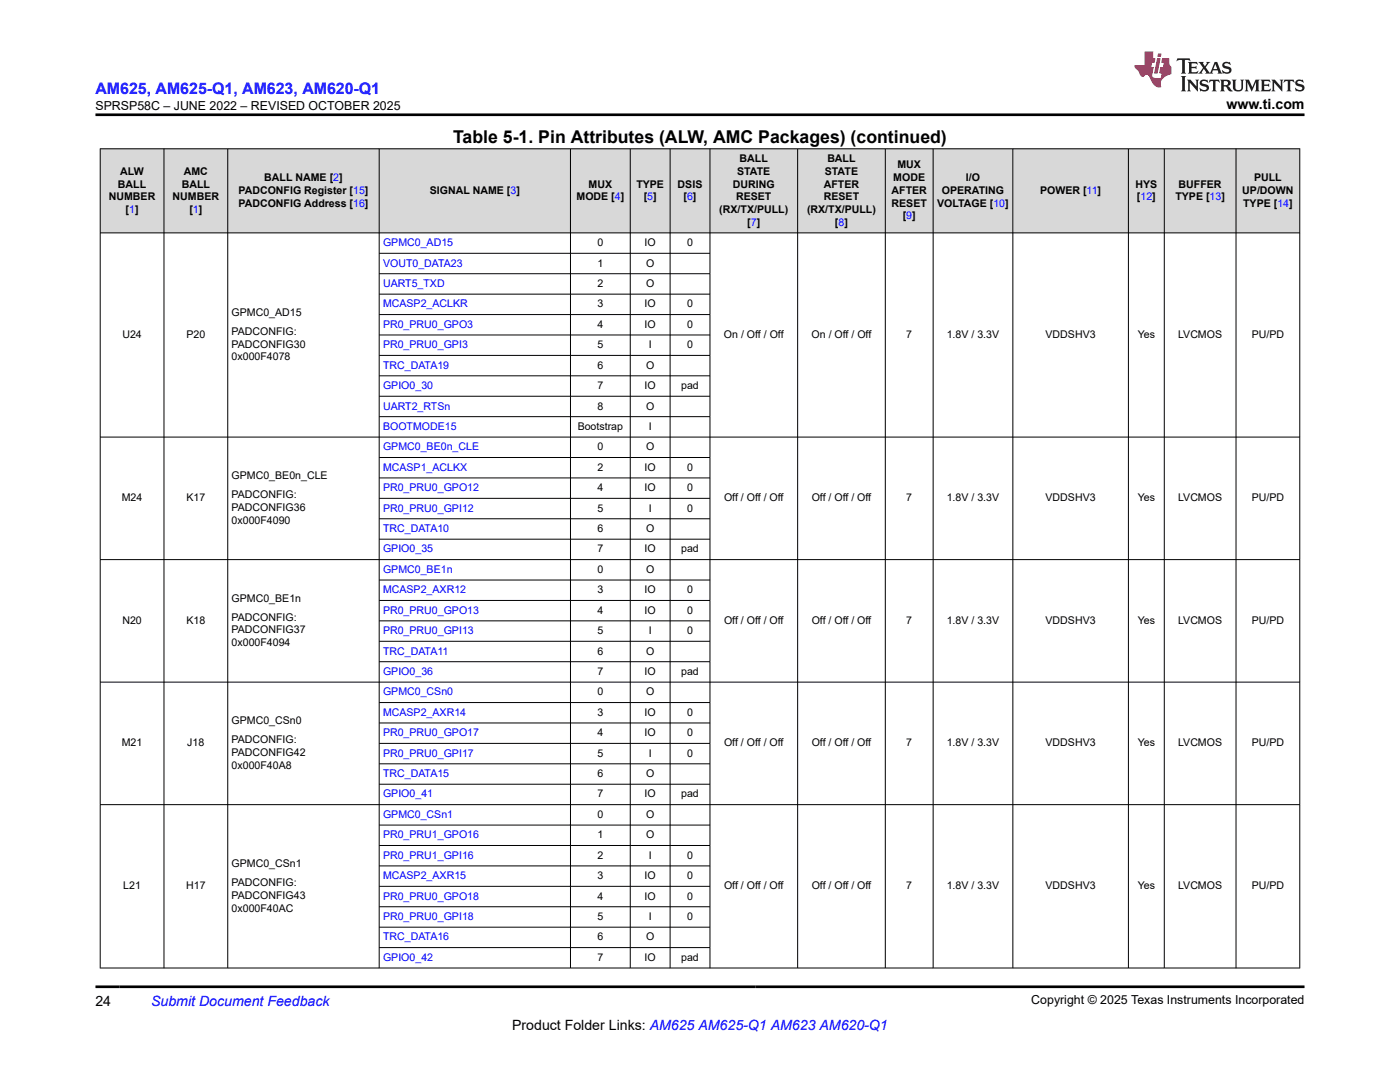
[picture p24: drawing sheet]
<svg xmlns="http://www.w3.org/2000/svg" width="279mm" height="216mm" viewBox="0 0 279 216" stroke-linecap="round" stroke-linejoin="round" font-family="sans-serif">
<defs><g id="words">
<text font-size="3.5" x="90.4" y="28.5">Table 5-1. Pin Attributes (ALW, AMC Packages) (continued)</text>
<text font-size="3.2" fill="#00f" x="19" y="18.7">AM625, AM625-Q1, AM623, AM620-Q1</text>
<g font-size="2.8">
<text x="244.8" y="21.8">www.ti.com</text>
<text x="19" y="200.7">24</text>
<text x="102.2" y="205.5">Product Folder Links: AM625 AM625-Q1 AM623 AM620-Q1</text>
</g>
<text font-size="2.8" fill="#00f" x="30.2" y="200.7">Submit Document Feedback</text>
<g font-size="2.5">
<text x="19" y="21.9">SPRSP58C – JUNE 2022 – REVISED OCTOBER 2025</text>
<text x="205.8" y="200.4">Copyright © 2025 Texas Instruments Incorporated</text>
</g>
<g font-size="2.1">
<text x="24" y="34.9">ALW</text>
<text x="36.7" y="34.9">AMC</text>
<text x="147.1" y="34.9">STATE</text>
<text x="147.6" y="32.3">BALL</text>
<text x="164.6" y="34.9">STATE</text>
<text x="165.1" y="32.3">BALL</text>
<text x="179.1" y="33.6">MUX</text>
<text x="21.7" y="40">NUMBER</text>
<text x="23.5" y="37.4">BALL</text>
<text x="34.4" y="40">NUMBER</text>
<text x="36.3" y="37.4">BALL</text>
<text x="47.6" y="38.7">PADCONFIG Register [15]</text>
<text x="47.6" y="41.2">PADCONFIG Address [16]</text>
<text x="52.7" y="36.2">BALL NAME [2]</text>
<text x="85.8" y="38.7">SIGNAL NAME [3]</text>
<text x="115.1" y="40">MODE [4]</text>
<text x="117.5" y="37.4">MUX</text>
<text x="127" y="37.4">TYPE</text>
<text x="128.5" y="40">[5]</text>
<text x="135.2" y="37.4">DSIS</text>
<text x="136.4" y="40">[6]</text>
<text x="146.3" y="37.4">DURING</text>
<text x="146.9" y="40">RESET</text>
<text x="164.4" y="40">RESET</text>
<text x="164.4" y="37.4">AFTER</text>
<text x="177.9" y="41.2">RESET</text>
<text x="177.9" y="38.7">AFTER</text>
<text x="178.3" y="36.2">MODE</text>
<text x="187" y="41.2">VOLTAGE [10]</text>
<text x="188" y="38.7">OPERATING</text>
<text x="192.8" y="36.2">I/O</text>
<text x="207.6" y="38.7">POWER [11]</text>
<text x="226.6" y="37.4">HYS</text>
<text x="226.9" y="40">[12]</text>
<text x="234.6" y="40">TYPE [13]</text>
<text x="235.2" y="37.4">BUFFER</text>
<text x="247.9" y="38.7">UP/DOWN</text>
<text x="248.1" y="41.2">TYPE [14]</text>
<text x="250.3" y="36.2">PULL</text>
<text x="25.1" y="42.5">[1]</text>
<text x="37.8" y="42.5">[1]</text>
<text x="143.6" y="42.5">(RX/TX/PULL)</text>
<text x="149.1" y="45">[7]</text>
<text x="161.1" y="42.5">(RX/TX/PULL)</text>
<text x="166.6" y="45">[8]</text>
<text x="180.2" y="43.8">[9]</text>
<text x="119.2" y="49.1">0</text>
<text x="119.2" y="53.2">1</text>
<text x="128.6" y="49.1">IO</text>
<text x="128.9" y="53.2">O</text>
<text x="137.1" y="49.1">0</text>
<text x="119.2" y="57.3">2</text>
<text x="128.9" y="57.3">O</text>
<text x="46.2" y="63">GPMC0_AD15</text>
<text x="119.2" y="61.3">3</text>
<text x="119.2" y="65.4">4</text>
<text x="128.6" y="61.3">IO</text>
<text x="128.6" y="65.4">IO</text>
<text x="137.1" y="61.3">0</text>
<text x="137.1" y="65.4">0</text>
<text x="24.4" y="67.5">U24</text>
<text x="37.2" y="67.5">P20</text>
<text x="46.2" y="66.8">PADCONFIG:</text>
<text x="46.2" y="69.4">PADCONFIG30</text>
<text x="46.2" y="71.9">0x000F4078</text>
<text x="119.2" y="69.5">5</text>
<text x="129.5" y="69.5">I</text>
<text x="137.1" y="69.5">0</text>
<text x="144.5" y="67.5">On / Off / Off</text>
<text x="162" y="67.5">On / Off / Off</text>
<text x="180.9" y="67.5">7</text>
<text x="188.9" y="67.5">1.8V / 3.3V</text>
<text x="208.7" y="67.5">VDDSHV3</text>
<text x="227.1" y="67.5">Yes</text>
<text x="235.1" y="67.5">LVCMOS</text>
<text x="249.8" y="67.5">PU/PD</text>
<text x="119.2" y="73.6">6</text>
<text x="119.2" y="77.6">7</text>
<text x="128.6" y="77.6">IO</text>
<text x="128.9" y="73.6">O</text>
<text x="135.9" y="77.6">pad</text>
<text x="119.2" y="81.7">8</text>
<text x="128.9" y="81.7">O</text>
<text x="115.3" y="85.8">Bootstrap</text>
<text x="119.2" y="89.9">0</text>
<text x="128.9" y="89.9">O</text>
<text x="129.5" y="85.8">I</text>
<text x="46.2" y="95.6">GPMC0_BE0n_CLE</text>
<text x="119.2" y="93.9">2</text>
<text x="128.6" y="93.9">IO</text>
<text x="137.1" y="93.9">0</text>
<text x="24.3" y="100">M24</text>
<text x="37.2" y="100">K17</text>
<text x="46.2" y="99.4">PADCONFIG:</text>
<text x="46.2" y="102">PADCONFIG36</text>
<text x="119.2" y="98">4</text>
<text x="128.6" y="98">IO</text>
<text x="137.1" y="98">0</text>
<text x="144.5" y="100">Off / Off / Off</text>
<text x="162" y="100">Off / Off / Off</text>
<text x="180.9" y="100">7</text>
<text x="188.9" y="100">1.8V / 3.3V</text>
<text x="208.7" y="100">VDDSHV3</text>
<text x="227.1" y="100">Yes</text>
<text x="235.1" y="100">LVCMOS</text>
<text x="249.8" y="100">PU/PD</text>
<text x="46.2" y="104.5">0x000F4090</text>
<text x="119.2" y="102.1">5</text>
<text x="119.2" y="106.2">6</text>
<text x="128.9" y="106.2">O</text>
<text x="129.5" y="102.1">I</text>
<text x="137.1" y="102.1">0</text>
<text x="119.2" y="110.2">7</text>
<text x="128.6" y="110.2">IO</text>
<text x="135.9" y="110.2">pad</text>
<text x="119.2" y="114.3">0</text>
<text x="119.2" y="118.4">3</text>
<text x="128.6" y="118.4">IO</text>
<text x="128.9" y="114.3">O</text>
<text x="137.1" y="118.4">0</text>
<text x="24.4" y="124.5">N20</text>
<text x="37.2" y="124.5">K18</text>
<text x="46.2" y="120.1">GPMC0_BE1n</text>
<text x="46.2" y="123.9">PADCONFIG:</text>
<text x="119.2" y="122.5">4</text>
<text x="128.6" y="122.5">IO</text>
<text x="137.1" y="122.5">0</text>
<text x="144.5" y="124.5">Off / Off / Off</text>
<text x="162" y="124.5">Off / Off / Off</text>
<text x="180.9" y="124.5">7</text>
<text x="188.9" y="124.5">1.8V / 3.3V</text>
<text x="208.7" y="124.5">VDDSHV3</text>
<text x="227.1" y="124.5">Yes</text>
<text x="235.1" y="124.5">LVCMOS</text>
<text x="249.8" y="124.5">PU/PD</text>
<text x="46.2" y="126.4">PADCONFIG37</text>
<text x="46.2" y="128.9">0x000F4094</text>
<text x="119.2" y="126.5">5</text>
<text x="119.2" y="130.6">6</text>
<text x="128.9" y="130.6">O</text>
<text x="129.5" y="126.5">I</text>
<text x="137.1" y="126.5">0</text>
<text x="119.2" y="134.7">7</text>
<text x="128.6" y="134.7">IO</text>
<text x="135.9" y="134.7">pad</text>
<text x="119.2" y="138.8">0</text>
<text x="119.2" y="142.8">3</text>
<text x="128.6" y="142.8">IO</text>
<text x="128.9" y="138.8">O</text>
<text x="137.1" y="142.8">0</text>
<text x="24.3" y="148.9">M21</text>
<text x="37.4" y="148.9">J18</text>
<text x="46.2" y="144.5">GPMC0_CSn0</text>
<text x="46.2" y="148.3">PADCONFIG:</text>
<text x="119.2" y="146.9">4</text>
<text x="128.6" y="146.9">IO</text>
<text x="137.1" y="146.9">0</text>
<text x="144.5" y="148.9">Off / Off / Off</text>
<text x="162" y="148.9">Off / Off / Off</text>
<text x="180.9" y="148.9">7</text>
<text x="188.9" y="148.9">1.8V / 3.3V</text>
<text x="208.7" y="148.9">VDDSHV3</text>
<text x="227.1" y="148.9">Yes</text>
<text x="235.1" y="148.9">LVCMOS</text>
<text x="249.8" y="148.9">PU/PD</text>
<text x="46.2" y="150.8">PADCONFIG42</text>
<text x="46.2" y="153.4">0x000F40A8</text>
<text x="119.2" y="151">5</text>
<text x="119.2" y="155.1">6</text>
<text x="128.9" y="155.1">O</text>
<text x="129.5" y="151">I</text>
<text x="137.1" y="151">0</text>
<text x="119.2" y="159.1">7</text>
<text x="128.6" y="159.1">IO</text>
<text x="135.9" y="159.1">pad</text>
<text x="119.2" y="163.2">0</text>
<text x="119.2" y="167.3">1</text>
<text x="128.9" y="163.2">O</text>
<text x="128.9" y="167.3">O</text>
<text x="46.2" y="173">GPMC0_CSn1</text>
<text x="119.2" y="171.4">2</text>
<text x="129.5" y="171.4">I</text>
<text x="137.1" y="171.4">0</text>
<text x="24.6" y="177.5">L21</text>
<text x="37.1" y="177.5">H17</text>
<text x="46.2" y="176.8">PADCONFIG:</text>
<text x="46.2" y="179.4">PADCONFIG43</text>
<text x="119.2" y="175.4">3</text>
<text x="119.2" y="179.5">4</text>
<text x="128.6" y="175.4">IO</text>
<text x="128.6" y="179.5">IO</text>
<text x="137.1" y="175.4">0</text>
<text x="137.1" y="179.5">0</text>
<text x="144.5" y="177.5">Off / Off / Off</text>
<text x="162" y="177.5">Off / Off / Off</text>
<text x="180.9" y="177.5">7</text>
<text x="188.9" y="177.5">1.8V / 3.3V</text>
<text x="208.7" y="177.5">VDDSHV3</text>
<text x="227.1" y="177.5">Yes</text>
<text x="235.1" y="177.5">LVCMOS</text>
<text x="249.8" y="177.5">PU/PD</text>
<text x="46.2" y="181.9">0x000F40AC</text>
<text x="119.2" y="183.6">5</text>
<text x="129.5" y="183.6">I</text>
<text x="137.1" y="183.6">0</text>
<text x="119.2" y="187.7">6</text>
<text x="119.2" y="191.7">7</text>
<text x="128.6" y="191.7">IO</text>
<text x="128.9" y="187.7">O</text>
<text x="135.9" y="191.7">pad</text>
</g>
<g font-size="2.1" fill="#00f">
<text x="76.4" y="49.1">GPMC0_AD15</text>
<text x="76.4" y="53.2">VOUT0_DATA23</text>
<text x="76.4" y="57.3">UART5_TXD</text>
<text x="76.4" y="61.3">MCASP2_ACLKR</text>
<text x="76.4" y="65.4">PR0_PRU0_GPO3</text>
<text x="76.4" y="69.5">PR0_PRU0_GPI3</text>
<text x="76.4" y="73.6">TRC_DATA19</text>
<text x="76.4" y="77.6">GPIO0_30</text>
<text x="76.4" y="81.7">UART2_RTSn</text>
<text x="76.4" y="85.8">BOOTMODE15</text>
<text x="76.4" y="89.9">GPMC0_BE0n_CLE</text>
<text x="76.4" y="93.9">MCASP1_ACLKX</text>
<text x="76.4" y="98">PR0_PRU0_GPO12</text>
<text x="76.4" y="102.1">PR0_PRU0_GPI12</text>
<text x="76.4" y="106.2">TRC_DATA10</text>
<text x="76.4" y="110.2">GPIO0_35</text>
<text x="76.4" y="114.3">GPMC0_BE1n</text>
<text x="76.4" y="118.4">MCASP2_AXR12</text>
<text x="76.4" y="122.5">PR0_PRU0_GPO13</text>
<text x="76.4" y="126.5">PR0_PRU0_GPI13</text>
<text x="76.4" y="130.6">TRC_DATA11</text>
<text x="76.4" y="134.7">GPIO0_36</text>
<text x="76.4" y="138.8">GPMC0_CSn0</text>
<text x="76.4" y="142.8">MCASP2_AXR14</text>
<text x="76.4" y="146.9">PR0_PRU0_GPO17</text>
<text x="76.4" y="151">PR0_PRU0_GPI17</text>
<text x="76.4" y="155.1">TRC_DATA15</text>
<text x="76.4" y="159.1">GPIO0_41</text>
<text x="76.4" y="163.2">GPMC0_CSn1</text>
<text x="76.4" y="167.3">PR0_PRU1_GPO16</text>
<text x="76.4" y="171.4">PR0_PRU1_GPI16</text>
<text x="76.4" y="175.4">MCASP2_AXR15</text>
<text x="76.4" y="179.5">PR0_PRU0_GPO18</text>
<text x="76.4" y="183.6">PR0_PRU0_GPI18</text>
<text x="76.4" y="187.7">TRC_DATA16</text>
<text x="76.4" y="191.7">GPIO0_42</text>
</g>
</g></defs>
<g fill="#d8d8d8">
<path d="M20 29.7h239.4v16.8h-239.4z" fill-rule="evenodd"/>
<path d="M20.1 29.8h12.6v16.6h-12.6z" fill-rule="evenodd"/>
<path d="M32.8 29.8h12.6v16.6h-12.6z" fill-rule="evenodd"/>
<path d="M45.5 29.8h30.1v16.6h-30.1z" fill-rule="evenodd"/>
<path d="M75.7 29.8h38.1v16.6h-38.1z" fill-rule="evenodd"/>
<path d="M113.9 29.8h11.8v16.6h-11.8z" fill-rule="evenodd"/>
<path d="M125.8 29.8h7.9v16.6h-7.9z" fill-rule="evenodd"/>
<path d="M133.8 29.8h7.8v16.6h-7.8z" fill-rule="evenodd"/>
<path d="M141.7 29.8h17.4v16.6h-17.4z" fill-rule="evenodd"/>
<path d="M159.2 29.8h17.4v16.6h-17.4z" fill-rule="evenodd"/>
<path d="M176.7 29.8h9.5v16.6h-9.5z" fill-rule="evenodd"/>
<path d="M186.3 29.8h15.8v16.6h-15.8z" fill-rule="evenodd"/>
<path d="M202.2 29.8h22.9v16.6h-22.9z" fill-rule="evenodd"/>
<path d="M225.3 29.8h7v16.6h-7z" fill-rule="evenodd"/>
<path d="M232.4 29.8h14.2v16.6h-14.2z" fill-rule="evenodd"/>
<path d="M246.7 29.8h12.6v16.6h-12.6z" fill-rule="evenodd"/>
</g>
<g fill="none" stroke="#000" stroke-width=".2">
<path d="M19.9 29.7h239.6M20 29.6v163.6M32.7 29.6v163.6M45.5 29.6v163.6M75.7 29.6v163.6M113.9 29.6v163.6M125.8 29.6v163.6M133.7 29.6v163.6M141.7 29.6v163.6M159.2 29.6v163.6M176.7 29.6v163.6M186.2 29.6v163.6"/>
<path d="M202.1 29.6v163.6M225.2 29.6v163.6M232.4 29.6v163.6M246.7 29.6v163.6M259.4 29.6v163.6M19.9 46.5h239.6M75.7 50.5h66M75.7 54.6h66M75.7 58.7h66M75.7 62.8h66M75.7 66.8h66M75.7 70.9h66"/>
<path d="M75.7 75h66M75.7 79.1h66M19.9 87.2h239.6M75.7 83.1h66M75.7 91.3h66M75.7 95.4h66M75.7 99.4h66M19.9 111.7h239.6M75.7 103.5h66M75.7 107.6h66M75.7 115.7h66M75.7 119.8h66"/>
<path d="M19.9 136.1h239.6M75.7 123.9h66M75.7 128h66M75.7 132h66M75.7 140.2h66M75.7 144.3h66M75.7 148.3h66M75.7 152.4h66M75.7 156.5h66M19.9 160.6h239.6M75.7 164.6h66M75.7 168.7h66"/>
<path d="M75.7 172.8h66M75.7 176.9h66M19.9 193.2h239.6M75.7 180.9h66M75.7 185h66M75.7 189.1h66"/>
</g>
<path d="M235 11.6l-.2 .6 .5-.2h.6v.1v2.2l-.2 .4h1l-.2-.4v-2.2v-.1h.5l.6 .2-.2-.6zM237.1 12.4l.2 .3v1.6l-.2 .4h1.9l.1-.6a1.08 1.08 0 0 1-1.3 .2v-.7h.6l.4 .2v-.7l-.4 .2h-.6v-.5l.2-.2a1 1 0 0 1 1 .3l-.1-.5zM239.2 12.4l.9 1.1-1 1.2h.9l-.2-.2 .5-.8 .4 .8-.2 .2h1.6l-.2-.2 .2-.5h.9l.1 .5-.1 .2h.9l-.2-.4-.8-1.9h-.5l-.9 2.1-.9-1.1 .9-1h-.8l.2 .2-.4 .6-.4-.6 .2-.2zM242.5 12.8l.4 1h-.7zM244.2 12.5a.65 .65 0 0 0-.2 .7 .65 .65 0 0 0 .6 .5l.6 .1 .1 .3a.79 .79 0 0 1-.7 .4 .79 .79 0 0 1-.7-.5l.1 .7 .2-.1a.93 .93 0 0 0 1.1 0 .93 .93 0 0 0 .4-.9 1.46 1.46 0 0 0-1.2-.6l-.1-.3a1.09 1.09 0 0 1 1.2 .2l-.2-.6-.1 .1-.5-.2zM235.7 15.2l.2 .4v2.2l-.2 .4h1l-.2-.4v-2.2l.2-.4zM236.9 15.9l.2 .4v1.5l-.2 .4h.8l-.3-.4 .1-1.3 1.6 1.8v-2l.2-.4h-.7l.1 .2 .1 1.1-1.2-1.3zM239.7 16a.65 .65 0 0 0-.2 .8 .65 .65 0 0 0 .6 .4l.6 .2 .1 .2a.79 .79 0 0 1-.7 .4 .79 .79 0 0 1-.7-.5l.1 .7 .2-.1a.93 .93 0 0 0 1.1 .1 .93 .93 0 0 0 .4-1 1.46 1.46 0 0 0-1.2-.5l-.1-.4a1.09 1.09 0 0 1 1.2 .2l-.1-.6-.2 .1-.5-.1zM241.4 15.9l-.1 .6a.63 .63 0 0 1 .8-.3v1.6l-.3 .4h1l-.2-.4v-1.6a.66 .66 0 0 1 .8 .3l-.1-.6zM243.5 15.9l.2 .4v1.5l-.2 .4h1l-.2-.2-.1-.7h.5l.1 .2a.79 .79 0 0 0 1.2 .6l-1-.9a.61 .61 0 0 0 .6-.6 .61 .61 0 0 0-.5-.7zM244.3 16.2h.1a.47 .47 0 0 1 .5 .1 .47 .47 0 0 1 .1 .5l-.1 .1-.7 .1zM245.8 15.9l.2 .2a2.27 2.27 0 0 0 .4 2 1.04 1.04 0 0 0 1.7-.7v-1.3l.2-.2h-.8l.2 .4v1.1a.6 .6 0 0 1-.6 .6 .6 .6 0 0 1-.6-.6v-1.1l.3-.4zM248.4 15.9l.2 .4v1.5l-.2 .4h.8l-.3-.4v-1.4l.9 1.9 .9-1.9v1.4l-.3 .4h1l-.2-.4v-1.5l.2-.4h-.8l-.7 1.5-.6-1.5zM251.6 15.9l.2 .4v1.5l-.2 .4h1.9l.1-.6a1.09 1.09 0 0 1-1.3 .2v-.7h.6l.4 .2v-.6l-.4 .2h-.6v-.6l.2-.1a1.01 1.01 0 0 1 1 .3l-.1-.6zM253.7 15.9l.3 .4v1.5l-.3 .4h.8l-.2-.4v-1.3l1.6 1.8v-2l.2-.4h-.7l.2 .2v1.1l-1.2-1.3zM256.3 15.9l-.1 .6a.63 .63 0 0 1 .8-.3v1.6l-.3 .4h1l-.2-.4v-1.6a.66 .66 0 0 1 .8 .3l-.1-.6zM258.7 16a.65 .65 0 0 0-.2 .8 .65 .65 0 0 0 .6 .4l.6 .2 .2 .2a.79 .79 0 0 1-.7 .4 .79 .79 0 0 1-.7-.5l.1 .7 .2-.1a.93 .93 0 0 0 1 .1 .93 .93 0 0 0 .5-1 1.46 1.46 0 0 0-1.3-.5v-.4a1.09 1.09 0 0 1 1.2 .2l-.2-.6-.2 .1-.5-.1z" fill="#231f20"/>
<path d="M228.4 10.3v2.7h-2l.1 .4 .8 1a.95 .95 0 0 0 1 .9 .59 .59 0 0 1 .5-.4 .59 .59 0 0 1 .5 .3l.4 .8a1.59 1.59 0 0 0 2.1 1.4 1.61 1.61 0 0 1 1-2.3l1-.3-.1-1.5a1.59 1.59 0 0 1-.3-1.7h-1.5l-.2 .9h.6l-.2 .9h-.5l-.2 .9v.3l.4 .1-.1 .9h-.7a.73 .73 0 0 1-1-.7l.3-1.5h-.5l.1-.9h.5l.2-.9h-.5v-1.3zM230.9 11.6l-.6 3.1h.7l.6-3.1zM231.1 10.7l-.1 .6h.7l.1-.6z" fill="#ed1c24"/>
<path d="M19 22.9h241.3M19 196.9h241.3" fill="none" stroke="#000" stroke-width=".53"/>
<use href="#words"/>
</svg>
